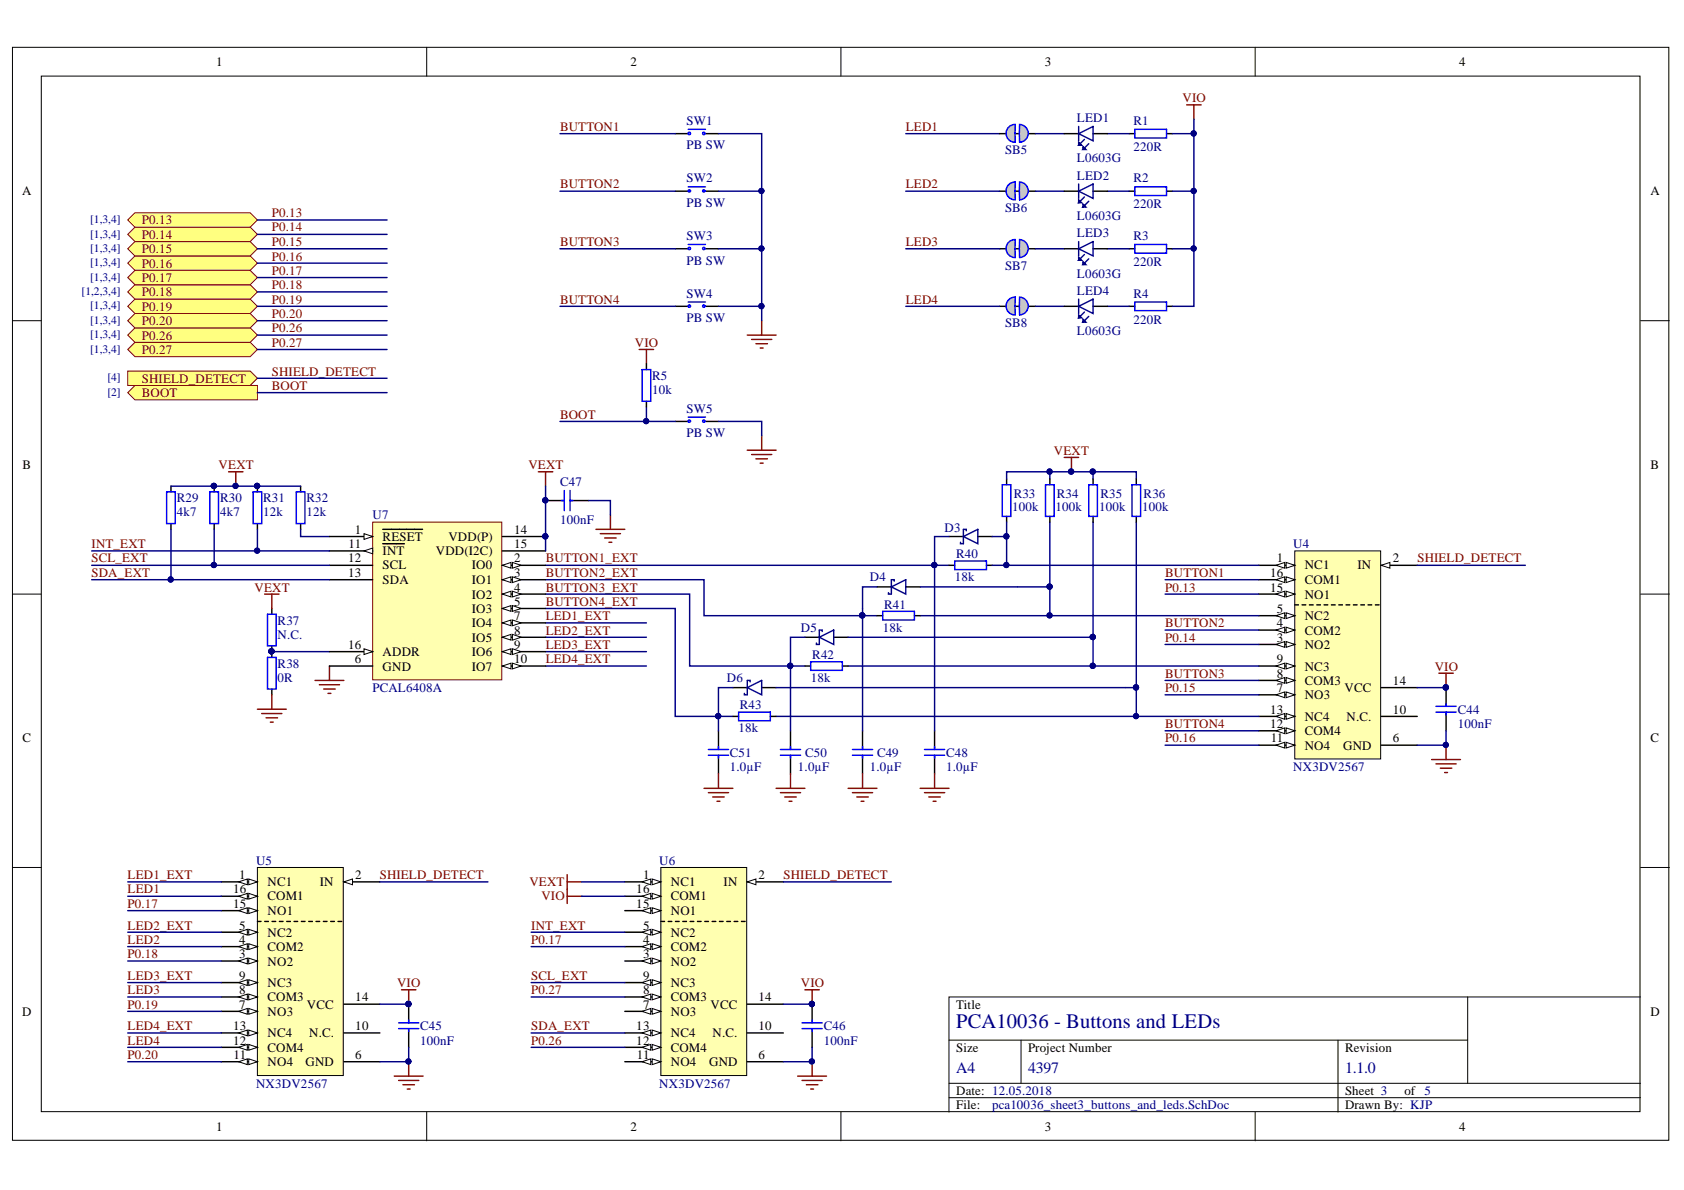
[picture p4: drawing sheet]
<svg xmlns="http://www.w3.org/2000/svg" width="297mm" height="210mm" viewBox="0 0 297 210" stroke-linecap="round" stroke-linejoin="round" font-family="sans-serif">
<defs><g id="words">
<text font-size="3.6" fill="#000080" x="168.7" y="181.4">PCA10036 - Buttons and LEDs</text>
<g font-size="2.8" fill="#000080">
<text x="168.7" y="189.2">A4</text>
<text x="181.3" y="189.2">4397</text>
<text x="237.2" y="189.2">1.1.0</text>
</g>
<g font-size="2.3">
<text x="38.1" y="11.7">1</text>
<text x="111.2" y="11.7">2</text>
<text x="184.3" y="11.7">3</text>
<text x="257.4" y="11.7">4</text>
<text x="3.9" y="34.5">A</text>
<text x="291.1" y="34.5">A</text>
<text x="4" y="82.7">B</text>
<text x="291.1" y="82.7">B</text>
<text x="62.6" y="94.1">1</text>
<text x="67.5" y="95.4">RESET</text>
<text x="79.1" y="95.4">VDD(P)</text>
<text x="90.7" y="94.1">14</text>
<text x="61.4" y="101.7">13</text>
<text x="61.4" y="99.2">12</text>
<text x="61.5" y="96.6">11</text>
<text x="67.5" y="100.4">SCL</text>
<text x="67.5" y="97.9">INT</text>
<text x="76.9" y="97.9">VDD(I2C)</text>
<text x="83.2" y="100.4">IO0</text>
<text x="90.7" y="96.6">15</text>
<text x="90.7" y="101.7">3</text>
<text x="90.7" y="99.2">2</text>
<text x="224.1" y="101.7">16</text>
<text x="225.2" y="99.2">1</text>
<text x="230.1" y="100.4">NC1</text>
<text x="239.4" y="100.4">IN</text>
<text x="245.7" y="99.2">2</text>
<text x="67.5" y="103">SDA</text>
<text x="83.2" y="105.6">IO2</text>
<text x="83.2" y="103">IO1</text>
<text x="90.7" y="106.9">5</text>
<text x="90.7" y="104.3">4</text>
<text x="224.1" y="104.3">15</text>
<text x="230.1" y="105.6">NO1</text>
<text x="230.1" y="103">COM1</text>
<text x="83.2" y="108.1">IO3</text>
<text x="83.2" y="113.2">IO5</text>
<text x="83.2" y="110.7">IO4</text>
<text x="90.7" y="111.9">8</text>
<text x="90.7" y="109.4">7</text>
<text x="225.2" y="113.2">3</text>
<text x="225.2" y="110.7">4</text>
<text x="225.2" y="108.1">5</text>
<text x="230.1" y="111.9">COM2</text>
<text x="230.1" y="109.4">NC2</text>
<text x="61.4" y="114.5">16</text>
<text x="62.6" y="117">6</text>
<text x="67.5" y="115.7">ADDR</text>
<text x="67.5" y="118.3">GND</text>
<text x="83.2" y="118.3">IO7</text>
<text x="83.2" y="115.7">IO6</text>
<text x="90.7" y="117">10</text>
<text x="90.7" y="114.5">9</text>
<text x="225.2" y="119.5">8</text>
<text x="225.2" y="117">9</text>
<text x="230.1" y="114.5">NO2</text>
<text x="230.1" y="118.3">NC3</text>
<text x="224.1" y="125.9">13</text>
<text x="225.2" y="122.1">7</text>
<text x="230.1" y="123.3">NO3</text>
<text x="230.1" y="120.8">COM3</text>
<text x="237.2" y="122.1">VCC</text>
<text x="245.7" y="125.9">10</text>
<text x="245.7" y="120.8">14</text>
<text x="4" y="130.9">C</text>
<text x="224.1" y="128.4">12</text>
<text x="224.1" y="130.9">11</text>
<text x="230.1" y="129.7">COM4</text>
<text x="230.1" y="127.1">NC4</text>
<text x="237.5" y="127.1">N.C.</text>
<text x="245.7" y="130.9">6</text>
<text x="291.1" y="130.9">C</text>
<text x="230.1" y="132.2">NO4</text>
<text x="236.9" y="132.2">GND</text>
<text x="42.2" y="155">1</text>
<text x="62.7" y="155">2</text>
<text x="113.4" y="155">1</text>
<text x="133.8" y="155">2</text>
<text x="41.1" y="160.1">15</text>
<text x="41.1" y="157.6">16</text>
<text x="47.2" y="156.3">NC1</text>
<text x="47.2" y="161.4">NO1</text>
<text x="47.2" y="158.8">COM1</text>
<text x="56.4" y="156.3">IN</text>
<text x="112.2" y="160.1">15</text>
<text x="112.2" y="157.6">16</text>
<text x="118.3" y="156.3">NC1</text>
<text x="118.3" y="161.4">NO1</text>
<text x="118.3" y="158.8">COM1</text>
<text x="127.6" y="156.3">IN</text>
<text x="42.2" y="166.5">4</text>
<text x="42.2" y="164">5</text>
<text x="47.2" y="167.8">COM2</text>
<text x="47.2" y="165.2">NC2</text>
<text x="113.4" y="166.5">4</text>
<text x="113.4" y="164">5</text>
<text x="118.3" y="167.8">COM2</text>
<text x="118.3" y="165.2">NC2</text>
<text x="42.2" y="169">3</text>
<text x="42.2" y="172.9">9</text>
<text x="47.2" y="170.3">NO2</text>
<text x="113.4" y="169">3</text>
<text x="113.4" y="172.9">9</text>
<text x="118.3" y="170.3">NO2</text>
<text x="3.9" y="179.2">D</text>
<text x="42.2" y="177.9">7</text>
<text x="42.2" y="175.4">8</text>
<text x="47.2" y="179.2">NO3</text>
<text x="47.2" y="176.7">COM3</text>
<text x="47.2" y="174.1">NC3</text>
<text x="54.1" y="177.9">VCC</text>
<text x="62.7" y="176.7">14</text>
<text x="113.4" y="177.9">7</text>
<text x="113.4" y="175.4">8</text>
<text x="118.3" y="179.2">NO3</text>
<text x="118.3" y="176.7">COM3</text>
<text x="118.3" y="174.1">NC3</text>
<text x="125.3" y="177.9">VCC</text>
<text x="133.8" y="176.7">14</text>
<text x="168.7" y="177.9">Title</text>
<text x="291.1" y="179.2">D</text>
<text x="41.1" y="184.3">12</text>
<text x="41.1" y="181.7">13</text>
<text x="47.2" y="185.5">COM4</text>
<text x="47.2" y="183">NC4</text>
<text x="54.6" y="183">N.C.</text>
<text x="62.7" y="181.7">10</text>
<text x="112.2" y="184.3">12</text>
<text x="112.2" y="181.7">13</text>
<text x="118.3" y="185.5">COM4</text>
<text x="118.3" y="183">NC4</text>
<text x="125.7" y="183">N.C.</text>
<text x="133.8" y="181.7">10</text>
<text x="168.7" y="185.5">Size</text>
<text x="181.3" y="185.5">Project Number</text>
<text x="237.2" y="185.5">Revision</text>
<text x="41.2" y="186.8">11</text>
<text x="47.2" y="188.1">NO4</text>
<text x="53.9" y="188.1">GND</text>
<text x="62.7" y="186.8">6</text>
<text x="112.3" y="186.8">11</text>
<text x="118.3" y="188.1">NO4</text>
<text x="125.1" y="188.1">GND</text>
<text x="133.8" y="186.8">6</text>
<text x="168.7" y="193.1">Date: 12.05.2018</text>
<text x="168.7" y="195.7">File:</text>
<text x="237.2" y="193.1">Sheet 3</text>
<text x="237.2" y="195.7">Drawn By: KJP</text>
<text x="247.7" y="193.1">of 5</text>
<text x="38.1" y="199.5">1</text>
<text x="111.2" y="199.5">2</text>
<text x="184.3" y="199.5">3</text>
<text x="257.4" y="199.5">4</text>
</g>
<g font-size="2.3" fill="#800000">
<text x="208.6" y="18">VIO</text>
<text x="98.8" y="23.1">BUTTON1</text>
<text x="159.8" y="23.1">LED1</text>
<text x="98.8" y="33.2">BUTTON2</text>
<text x="159.8" y="33.2">LED2</text>
<text x="25" y="39.5">P0.13</text>
<text x="48" y="38.3">P0.13</text>
<text x="48" y="40.8">P0.14</text>
<text x="25" y="47.2">P0.16</text>
<text x="25" y="44.7">P0.15</text>
<text x="25" y="42.1">P0.14</text>
<text x="48" y="43.4">P0.15</text>
<text x="48" y="46">P0.16</text>
<text x="98.8" y="43.4">BUTTON3</text>
<text x="159.8" y="43.4">LED3</text>
<text x="25" y="52.3">P0.18</text>
<text x="25" y="49.8">P0.17</text>
<text x="48" y="48.5">P0.17</text>
<text x="48" y="53.6">P0.19</text>
<text x="48" y="51">P0.18</text>
<text x="98.8" y="53.6">BUTTON4</text>
<text x="159.8" y="53.6">LED4</text>
<text x="25" y="54.8">P0.19</text>
<text x="25" y="59.9">P0.26</text>
<text x="25" y="57.4">P0.20</text>
<text x="48" y="58.6">P0.26</text>
<text x="48" y="56.1">P0.20</text>
<text x="25" y="62.4">P0.27</text>
<text x="48" y="61.2">P0.27</text>
<text x="112" y="61.2">VIO</text>
<text x="25" y="70">BOOT</text>
<text x="25" y="67.5">SHIELD_DETECT</text>
<text x="48" y="68.8">BOOT</text>
<text x="48" y="66.2">SHIELD_DETECT</text>
<text x="98.8" y="73.8">BOOT</text>
<text x="38.6" y="82.7">VEXT</text>
<text x="93.2" y="82.7">VEXT</text>
<text x="185.9" y="80.2">VEXT</text>
<text x="16.2" y="101.7">SDA_EXT</text>
<text x="16.2" y="99.2">SCL_EXT</text>
<text x="16.2" y="96.6">INT_EXT</text>
<text x="96.3" y="99.2">BUTTON1_EXT</text>
<text x="96.3" y="101.7">BUTTON2_EXT</text>
<text x="205.5" y="101.7">BUTTON1</text>
<text x="250" y="99.2">SHIELD_DETECT</text>
<text x="44.9" y="104.3">VEXT</text>
<text x="96.3" y="104.3">BUTTON3_EXT</text>
<text x="96.3" y="106.9">BUTTON4_EXT</text>
<text x="205.5" y="104.3">P0.13</text>
<text x="96.3" y="111.9">LED2_EXT</text>
<text x="96.3" y="109.4">LED1_EXT</text>
<text x="205.5" y="110.7">BUTTON2</text>
<text x="205.5" y="113.2">P0.14</text>
<text x="96.3" y="117">LED4_EXT</text>
<text x="96.3" y="114.5">LED3_EXT</text>
<text x="205.5" y="119.5">BUTTON3</text>
<text x="253.1" y="118.3">VIO</text>
<text x="205.5" y="122.1">P0.15</text>
<text x="205.5" y="128.4">BUTTON4</text>
<text x="205.5" y="130.9">P0.16</text>
<text x="22.5" y="155">LED1_EXT</text>
<text x="67" y="155">SHIELD_DETECT</text>
<text x="138.2" y="155">SHIELD_DETECT</text>
<text x="22.5" y="157.6">LED1</text>
<text x="22.5" y="160.1">P0.17</text>
<text x="93.4" y="156.3">VEXT</text>
<text x="95.5" y="158.8">VIO</text>
<text x="22.5" y="166.5">LED2</text>
<text x="22.5" y="164">LED2_EXT</text>
<text x="93.7" y="164">INT_EXT</text>
<text x="93.7" y="166.5">P0.17</text>
<text x="22.5" y="172.9">LED3_EXT</text>
<text x="22.5" y="169">P0.18</text>
<text x="93.7" y="172.9">SCL_EXT</text>
<text x="22.5" y="175.4">LED3</text>
<text x="22.5" y="177.9">P0.19</text>
<text x="70" y="174.1">VIO</text>
<text x="93.7" y="175.4">P0.27</text>
<text x="141.3" y="174.1">VIO</text>
<text x="22.5" y="184.3">LED4</text>
<text x="22.5" y="181.7">LED4_EXT</text>
<text x="93.7" y="181.7">SDA_EXT</text>
<text x="93.7" y="184.3">P0.26</text>
<text x="22.5" y="186.8">P0.20</text>
</g>
<g font-size="2.3" fill="#000080">
<text x="121.1" y="22.1">SW1</text>
<text x="190" y="21.5">LED1</text>
<text x="199.9" y="22.1">R1</text>
<text x="121.1" y="26.4">PB SW</text>
<text x="177.3" y="27.2">SB5</text>
<text x="190" y="28.6">L0603G</text>
<text x="199.9" y="26.6">220R</text>
<text x="121.1" y="32.2">SW2</text>
<text x="190" y="31.7">LED2</text>
<text x="199.9" y="32.2">R2</text>
<text x="121.1" y="36.5">PB SW</text>
<text x="177.3" y="37.4">SB6</text>
<text x="190" y="38.8">L0603G</text>
<text x="190" y="41.8">LED3</text>
<text x="199.9" y="36.8">220R</text>
<text x="121.1" y="42.3">SW3</text>
<text x="121.1" y="46.7">PB SW</text>
<text x="177.3" y="47.6">SB7</text>
<text x="199.9" y="42.3">R3</text>
<text x="199.9" y="47">220R</text>
<text x="121.1" y="52.5">SW4</text>
<text x="190" y="49">L0603G</text>
<text x="190" y="52">LED4</text>
<text x="199.9" y="52.5">R4</text>
<text x="121.1" y="56.9">PB SW</text>
<text x="177.3" y="57.7">SB8</text>
<text x="190" y="59.1">L0603G</text>
<text x="199.9" y="57.1">220R</text>
<text x="115" y="67">R5</text>
<text x="115" y="69.5">10k</text>
<text x="121.1" y="72.8">SW5</text>
<text x="121.1" y="77.1">PB SW</text>
<text x="31.2" y="88.5">R29</text>
<text x="38.8" y="88.5">R30</text>
<text x="46.4" y="88.5">R31</text>
<text x="54" y="88.5">R32</text>
<text x="98.8" y="85.8">C47</text>
<text x="178.8" y="87.8">R33</text>
<text x="186.4" y="87.8">R34</text>
<text x="194.1" y="87.8">R35</text>
<text x="201.7" y="87.8">R36</text>
<text x="31.2" y="91.1">4k7</text>
<text x="38.8" y="91.1">4k7</text>
<text x="46.4" y="91.1">12k</text>
<text x="54" y="91.1">12k</text>
<text x="65.7" y="91.6">U7</text>
<text x="98.8" y="92.3">100nF</text>
<text x="166.6" y="93.9">D3</text>
<text x="178.6" y="90.1">100k</text>
<text x="186.2" y="90.1">100k</text>
<text x="193.9" y="90.1">100k</text>
<text x="201.5" y="90.1">100k</text>
<text x="168.7" y="98.4">R40</text>
<text x="228.1" y="96.6">U4</text>
<text x="153.4" y="102.5">D4</text>
<text x="156" y="107.4">R41</text>
<text x="168.4" y="102.5">18k</text>
<text x="49" y="110.2">R37</text>
<text x="49" y="112.7">N.C.</text>
<text x="141.3" y="111.4">D5</text>
<text x="155.7" y="111.4">18k</text>
<text x="49" y="117.8">R38</text>
<text x="143.3" y="116.2">R42</text>
<text x="49" y="120.3">0R</text>
<text x="65.7" y="122.1">PCAL6408A</text>
<text x="128.2" y="120.3">D6</text>
<text x="130.5" y="125.1">R43</text>
<text x="143" y="120.3">18k</text>
<text x="257.1" y="125.9">C44</text>
<text x="130.3" y="129.2">18k</text>
<text x="257.1" y="128.4">100nF</text>
<text x="128.7" y="133.5">C51</text>
<text x="128.7" y="136">1.0µF</text>
<text x="140.7" y="136">1.0µF</text>
<text x="142" y="133.5">C50</text>
<text x="153.4" y="136">1.0µF</text>
<text x="154.7" y="133.5">C49</text>
<text x="166.9" y="133.5">C48</text>
<text x="166.9" y="136">1.0µF</text>
<text x="228.1" y="136">NX3DV2567</text>
<text x="45.2" y="152.5">U5</text>
<text x="116.3" y="152.5">U6</text>
<text x="74.1" y="181.7">C45</text>
<text x="74.1" y="184.3">100nF</text>
<text x="145.3" y="181.7">C46</text>
<text x="145.3" y="184.3">100nF</text>
<text x="45.2" y="191.9">NX3DV2567</text>
<text x="116.3" y="191.9">NX3DV2567</text>
<text x="175" y="195.7">pca10036_sheet3_buttons_and_leds.SchDoc</text>
</g>
<g font-size="2" fill="#000080">
<text x="15.9" y="39.4">[1,3,4]</text>
<text x="15.9" y="41.9">[1,3,4]</text>
<text x="15.9" y="44.4">[1,3,4]</text>
<text x="15.9" y="47">[1,3,4]</text>
<text x="14.4" y="52">[1,2,3,4]</text>
<text x="15.9" y="49.5">[1,3,4]</text>
<text x="15.9" y="54.6">[1,3,4]</text>
<text x="15.9" y="57.1">[1,3,4]</text>
<text x="15.9" y="59.6">[1,3,4]</text>
<text x="15.9" y="62.2">[1,3,4]</text>
<text x="18.9" y="69.9">[2]</text>
<text x="18.9" y="67.2">[4]</text>
</g>
</g></defs>
<g fill="#fff" stroke="#000" stroke-width=".18">
<path d="M2.2 8.3h292.2v192.8h-292.2z"/>
<path d="M7.3 13.4h282v182.7h-282z"/>
</g>
<g fill="none" stroke="#000" stroke-width=".18">
<path d="M75.3 8.3v5.1M148.3 8.3v5.1M221.4 8.3v5.1M2.2 56.6h5.1M289.4 56.6h5.1M2.2 104.8h5.1M289.4 104.8h5.1M2.2 153h5.1M289.4 153h5.1M258.9 175.9v15.2M289.4 175.9h-122v20.3M75.3 196.2v5"/>
<path d="M148.3 196.2v5M167.4 193.6h122M167.4 183.5h91.5M167.4 191.1h122M180.1 183.5v7.6M221.4 196.2v5M236 183.5v12.7"/>
</g>
<path d="M131.8 59.1h5.1M132.6 59.9h3.5M134.4 56.6v2.5M112.8 61.6h2.5M114 61.6v2.6M131.8 79.4h5.1M133.3 60.6h2.1M134.1 61.4h.5M134.4 76.9v2.5M132.6 80.2h3.5M133.3 80.9h2.1M134.1 81.7h.5" fill="none" stroke="#800000" stroke-width=".25"/>
<path d="M119.1 33.7h2.3M119.1 23.6h2.3M124.4 33.7h2.3M124.4 23.6h2.3M176.3 33.7h6.3M199.2 33.7h1M199.2 23.6h1M205.8 33.7h1M205.8 23.6h1M119.1 43.9h2.3M124.4 43.9h2.3" fill="none" stroke="#000" stroke-width=".25"/>
<g fill="none" stroke="#00f" stroke-width=".25">
<path d="M121.4 33h3M121.4 22.8h3M200.2 33h5.6v1.5h-5.6zM200.2 22.8h5.6v1.5h-5.6zM121.4 43.1h3"/>
<circle cx="121.6" cy="23.5" r=".22"/>
<circle cx="121.6" cy="33.7" r=".21"/>
<circle cx="124.1" cy="23.5" r=".21"/>
<circle cx="124.1" cy="33.7" r=".2"/>
<circle cx="121.6" cy="43.8" r=".21"/>
<circle cx="124.1" cy="43.8" r=".2"/>
</g>
<g fill="#c0c0c0" stroke="#00f" stroke-width=".25">
<path d="M179.8 32.1v3.1a1.57 1.57 0 0 0 1.6-1.5 1.57 1.57 0 0 0-1.6-1.6zM179.8 33.7v1.5z" fill-rule="evenodd"/>
<path d="M177.8 32.7a1.57 1.57 0 0 0-.2 1.7 1.57 1.57 0 0 0 1.5 .8v-3.1l-.5 .1zM179.1 32.1l-.1 1.6z" fill-rule="evenodd"/>
</g>
<path d="M159.8 23.6h16.5M159.8 33.7h16.5" fill="none" stroke="#000080" stroke-width=".25"/>
<path d="M209.3 18.5h2.6M210.6 18.5v2.5" fill="none" stroke="#800000" stroke-width=".25"/>
<path d="M22.5 69.3l1.3-1.3h21.6v2.5h-21.6z" fill-rule="evenodd" fill="#ffff80" stroke="#800000" stroke-width=".18"/>
<path d="M119.1 54h2.3M124.4 54h2.3M119.1 74.3h2.3M124.4 74.3h2.3" fill="none" stroke="#000" stroke-width=".25"/>
<g fill="none" stroke="#00f" stroke-width=".25">
<path d="M121.4 53.3h3M121.4 73.6h3"/>
<circle cx="121.6" cy="54" r=".22"/>
<circle cx="124.1" cy="54" r=".21"/>
<circle cx="121.6" cy="74.3" r=".21"/>
<circle cx="124.1" cy="74.3" r=".2"/>
</g>
<g fill="#ffff80" stroke="#800000" stroke-width=".18">
<path d="M22.5 46.4l1.3-1.3h20.3l1.3 1.3-1.3 1.3h-20.3z" fill-rule="evenodd"/>
<path d="M22.5 54l1.3-1.2h20.3l1.3 1.2-1.3 1.3h-20.3z" fill-rule="evenodd"/>
<path d="M22.5 43.9l1.3-1.3h20.3l1.3 1.3-1.3 1.2h-20.3z" fill-rule="evenodd"/>
<path d="M22.5 51.5l1.3-1.3h20.3l1.3 1.3-1.3 1.3h-20.3z" fill-rule="evenodd"/>
<path d="M22.5 49l1.3-1.3h20.3l1.3 1.3-1.3 1.2h-20.3z" fill-rule="evenodd"/>
</g>
<path d="M176.3 43.9h6.3M199.2 43.9h1M205.8 43.9h1" fill="none" stroke="#000" stroke-width=".25"/>
<path d="M200.2 43.1h5.6v1.5h-5.6z" fill="none" stroke="#00f" stroke-width=".25"/>
<g fill="#c0c0c0" stroke="#00f" stroke-width=".25">
<path d="M179.8 42.3v3.1a1.59 1.59 0 0 0 1.6-1.6 1.59 1.59 0 0 0-1.6-1.5zM179.8 43.8v1.6z" fill-rule="evenodd"/>
<path d="M177.8 42.9a1.59 1.59 0 0 0-.2 1.7 1.59 1.59 0 0 0 1.5 .8v-3.1h-.5zM179.1 42.3l-.1 1.5z" fill-rule="evenodd"/>
</g>
<path d="M159.8 43.9h16.5" fill="none" stroke="#000080" stroke-width=".25"/>
<path d="M176.3 54h6.3M199.2 54h1M205.8 54h1" fill="none" stroke="#000" stroke-width=".25"/>
<path d="M200.2 53.3h5.6v1.5h-5.6z" fill="none" stroke="#00f" stroke-width=".25"/>
<g fill="#c0c0c0" stroke="#00f" stroke-width=".25">
<path d="M179.8 52.4v3.2a1.57 1.57 0 0 0 1.6-1.6 1.57 1.57 0 0 0-1.6-1.6zM179.8 54v1.6z" fill-rule="evenodd"/>
<path d="M177.8 53a1.57 1.57 0 0 0-.2 1.7 1.57 1.57 0 0 0 1.5 .9v-3.2l-.5 .1zM179.1 52.4l-.1 1.6z" fill-rule="evenodd"/>
</g>
<path d="M159.8 54h16.5" fill="none" stroke="#000080" stroke-width=".25"/>
<path d="M176.3 23.6h6.3" fill="none" stroke="#000" stroke-width=".25"/>
<g fill="#c0c0c0" stroke="#00f" stroke-width=".25">
<path d="M179.8 22v3.1a1.57 1.57 0 0 0 1.6-1.6 1.57 1.57 0 0 0-1.6-1.5zM179.8 23.5v1.6z" fill-rule="evenodd"/>
<path d="M177.8 22.6a1.57 1.57 0 0 0-.2 1.6 1.57 1.57 0 0 0 1.5 .9v-3.1h-.5zM179.1 22l-.1 1.5z" fill-rule="evenodd"/>
</g>
<g fill="none" stroke="#000080" stroke-width=".25">
<path d="M98.8 33.7h20.3M98.8 23.6h20.3M126.7 23.6h7.7v33M126.7 33.7h7.7M182.6 33.7h5.1M182.6 23.6h5.1M195.3 33.7h3.9M195.3 23.6h3.9M210.6 21v2.6h-3.8M210.6 23.6v10.1h-3.8M210.6 33.7v10.2h-3.8M45.4 43.9h22.9"/>
<path d="M45.4 54h22.9M45.4 46.4h22.9M45.4 49h22.9M45.4 51.5h22.9M98.8 43.9h20.3M98.8 54h20.3M126.7 43.9h7.7M126.7 54h7.7M182.6 43.9h5.1M182.6 54h5.1M195.3 43.9h3.9M195.3 54h3.9"/>
<path d="M210.6 43.9v10.1h-3.8M45.4 69.3h22.9M114 71.8v2.5M126.7 74.3h7.7v2.6"/>
</g>
<g fill="#000080" stroke="#000080" stroke-width=".18">
<circle cx="134.3" cy="33.7" r=".46"/>
<circle cx="134.3" cy="43.8" r=".46"/>
<circle cx="134.3" cy="54" r=".46"/>
<circle cx="210.5" cy="23.5" r=".46"/>
<circle cx="210.5" cy="33.7" r=".46"/>
<circle cx="210.5" cy="43.8" r=".46"/>
<circle cx="114" cy="74.3" r=".46"/>
</g>
<path d="M187.7 23.6h2.6M187.7 33.7h2.6M192.8 23.6h2.5M192.8 33.7h2.5M187.7 43.9h2.6M187.7 54h2.6M192.8 43.9h2.5M192.8 54h2.5" fill="none" stroke="#000" stroke-width=".25"/>
<g fill="none" stroke="#11037f" stroke-width=".25">
<path d="M190.3 23.6l2.5-1.3v2.5zM190.3 33.7l2.5-1.2v2.5zM190.3 22.3v2.5M190.3 32.5v2.5M191.3 24.6l-1 1h.5l-.5-.5v.5M191.3 34.7l-1 1.1h.5l-.5-.6v.6M192 25.4l-1 1h.5l-.5-.5v.5M192 35.5l-1 1h.5l-.5-.5v.5M190.3 43.9l2.5-1.3v2.5zM190.3 54l2.5-1.2v2.5zM190.3 42.6v2.5M190.3 52.8v2.5"/>
<path d="M191.3 44.9l-1 1h.5l-.5-.5v.5M191.3 55l-1 1.1h.5l-.5-.5v.5M192 45.7l-1 1h.5l-.5-.5v.5M192 55.8l-1 1h.5l-.5-.5v.5"/>
</g>
<path d="M22.5 65.5h21.6l1.3 1.2-1.3 1.3h-21.6z" fill-rule="evenodd" fill="#ffff80" stroke="#800000" stroke-width=".18"/>
<path d="M45.4 66.7h22.9" fill="none" stroke="#000080" stroke-width=".25"/>
<g fill="#ffff80" stroke="#800000" stroke-width=".18">
<path d="M22.5 61.6l1.3-1.2h20.3l1.3 1.2-1.3 1.3h-20.3z" fill-rule="evenodd"/>
<path d="M22.5 59.1l1.3-1.3h20.3l1.3 1.3-1.3 1.3h-20.3z" fill-rule="evenodd"/>
</g>
<g fill="none" stroke="#000080" stroke-width=".25">
<path d="M45.4 59.1h22.9M45.4 61.6h22.9M98.8 74.3h20.3M30.2 85.8h22.8M30.2 93.4v8.9M37.8 93.4v6.3M45.4 93.4v3.8M53 93.4v1.2h5.1M103.9 88.3h3.8v2.5M47.9 114.9h10.2M96.2 109.9h17.8M96.2 112.4h17.8"/>
<path d="M96.2 114.9h17.8M96.2 117.5h17.8"/>
</g>
<g fill="#000080" stroke="#000080" stroke-width=".18">
<circle cx="114" cy="74.3" r=".46"/>
<circle cx="96.2" cy="88.2" r=".46"/>
<circle cx="37.7" cy="85.7" r=".46"/>
<circle cx="45.4" cy="85.7" r=".46"/>
<circle cx="41.5" cy="85.7" r=".46"/>
<circle cx="45.4" cy="97.1" r=".46"/>
<circle cx="37.7" cy="99.7" r=".46"/>
<circle cx="30.1" cy="102.2" r=".46"/>
<circle cx="47.9" cy="114.9" r=".46"/>
</g>
<g fill="none" stroke="#000" stroke-width=".25">
<path d="M114 64.2v1M114 70.8v1M30.2 85.8v1M30.2 92.4v1M37.8 85.8v1M37.8 92.4v1M45.4 85.8v1M45.4 92.4v1M53 85.8v1M53 92.4v1M96.2 88.3h3.3M100.6 88.3h3.3"/>
<path d="M47.9 107.3v1M47.9 113.9v2.1M47.9 121.5v1.1"/>
</g>
<path d="M113.3 65.2h1.5v5.6h-1.5zM29.4 86.8h1.5v5.6h-1.5zM37 86.8h1.5v5.6h-1.5zM44.6 86.8h1.6v5.6h-1.6zM52.3 86.8h1.5v5.6h-1.5zM99 88.3h.5M99.5 86.5v3.6M100.6 86.5v3.6M100.6 88.3h.5M47.2 108.3h1.5v5.6h-1.5zM47.2 116h1.5v5.5h-1.5z" fill="none" stroke="#00f" stroke-width=".25"/>
<g fill="none" stroke="#800000" stroke-width=".25">
<path d="M40.3 83.2h2.6M41.6 83.2v2.6M95 83.2h2.5M96.2 83.2v2.6M105.1 93.4h5.1M105.9 94.1h3.5M106.7 94.9h2M107.4 95.7h.5M107.7 90.8v2.6M46.7 104.8h2.5M47.9 104.8v2.5M58.1 117.5v2.5"/>
<path d="M45.4 125.1h5.1M46.2 125.9h3.5M46.9 126.6h2.1M47.7 127.4h.5M47.9 122.6v2.5M55.6 120h5.1M56.3 120.8h3.6M57.1 121.5h2M57.9 122.3h.5"/>
</g>
<g fill="#ffff80" stroke="#800000" stroke-width=".18">
<path d="M22.5 41.3l1.3-1.2h20.3l1.3 1.2-1.3 1.3h-20.3z" fill-rule="evenodd"/>
<path d="M22.5 38.8l1.3-1.3h20.3l1.3 1.3-1.3 1.3h-20.3z" fill-rule="evenodd"/>
</g>
<path d="M45.4 38.8h22.9M45.4 41.3h22.9" fill="none" stroke="#000080" stroke-width=".25"/>
<path d="M22.5 56.6l1.3-1.3h20.3l1.3 1.3-1.3 1.2h-20.3z" fill-rule="evenodd" fill="#ffff80" stroke="#800000" stroke-width=".18"/>
<path d="M45.4 56.6h22.9" fill="none" stroke="#000080" stroke-width=".25"/>
<path d="M228.4 97.2h15.1v36.7h-15.1z" fill="#ffffb0" stroke="#000" stroke-width=".18"/>
<path d="M222 99.7h6.4" fill="none" stroke="#000" stroke-width=".25"/>
<path d="M226.9 99.2l1.5 .5-1.5 .5z" fill="#fff"/>
<path d="M226.9 99.2l1.5 .5-1.5 .5z" fill="none" stroke="#000" stroke-width=".18"/>
<path d="M225.1 99.7l1.5-.5v1z" fill="#fff"/>
<path d="M225.1 99.7l1.5-.5v1z" fill="none" stroke="#000" stroke-width=".18"/>
<path d="M243.6 99.7h6.4" fill="none" stroke="#000" stroke-width=".25"/>
<path d="M243.6 99.7l1.6-.5v1z" fill="#fff"/>
<path d="M243.6 99.7l1.6-.5v1z" fill="none" stroke="#000" stroke-width=".18"/>
<path d="M222 113.7h6.4" fill="none" stroke="#000" stroke-width=".25"/>
<path d="M226.9 113.2l1.5 .5-1.5 .5z" fill="#fff"/>
<path d="M226.9 113.2l1.5 .5-1.5 .5z" fill="none" stroke="#000" stroke-width=".18"/>
<path d="M225.1 113.7l1.5-.5v1z" fill="#fff"/>
<path d="M225.1 113.7l1.5-.5v1z" fill="none" stroke="#000" stroke-width=".18"/>
<path d="M222 111.1h6.4" fill="none" stroke="#000" stroke-width=".25"/>
<path d="M226.9 110.6l1.5 .5-1.5 .5z" fill="#fff"/>
<path d="M226.9 110.6l1.5 .5-1.5 .5z" fill="none" stroke="#000" stroke-width=".18"/>
<path d="M225.1 111.1l1.5-.5v1z" fill="#fff"/>
<path d="M225.1 111.1l1.5-.5v1z" fill="none" stroke="#000" stroke-width=".18"/>
<path d="M222 108.6h6.4" fill="none" stroke="#000" stroke-width=".25"/>
<path d="M226.9 108.1l1.5 .5-1.5 .5z" fill="#fff"/>
<path d="M226.9 108.1l1.5 .5-1.5 .5z" fill="none" stroke="#000" stroke-width=".18"/>
<path d="M225.1 108.6l1.5-.5v1z" fill="#fff"/>
<path d="M225.1 108.6l1.5-.5v1z" fill="none" stroke="#000" stroke-width=".18"/>
<path d="M222 122.6h6.4M243.6 131.4h6.4" fill="none" stroke="#000" stroke-width=".25"/>
<path d="M226.9 122l1.5 .6-1.5 .5z" fill="#fff"/>
<path d="M226.9 122l1.5 .6-1.5 .5z" fill="none" stroke="#000" stroke-width=".18"/>
<path d="M225.1 122.6l1.5-.6v1.1z" fill="#fff"/>
<path d="M225.1 122.6l1.5-.6v1.1z" fill="none" stroke="#000" stroke-width=".18"/>
<path d="M222 120h6.4" fill="none" stroke="#000" stroke-width=".25"/>
<path d="M226.9 119.5l1.5 .5-1.5 .5z" fill="#fff"/>
<path d="M226.9 119.5l1.5 .5-1.5 .5z" fill="none" stroke="#000" stroke-width=".18"/>
<path d="M225.1 120l1.5-.5v1z" fill="#fff"/>
<path d="M225.1 120l1.5-.5v1z" fill="none" stroke="#000" stroke-width=".18"/>
<path d="M222 117.5h6.4" fill="none" stroke="#000" stroke-width=".25"/>
<path d="M226.9 117l1.5 .5-1.5 .5z" fill="#fff"/>
<path d="M226.9 117l1.5 .5-1.5 .5z" fill="none" stroke="#000" stroke-width=".18"/>
<path d="M225.1 117.5l1.5-.5v1z" fill="#fff"/>
<path d="M225.1 117.5l1.5-.5v1z" fill="none" stroke="#000" stroke-width=".18"/>
<path d="M222 131.4h6.4M243.6 126.4h6.4" fill="none" stroke="#000" stroke-width=".25"/>
<path d="M226.9 130.9l1.5 .5-1.5 .5z" fill="#fff"/>
<path d="M226.9 130.9l1.5 .5-1.5 .5z" fill="none" stroke="#000" stroke-width=".18"/>
<path d="M225.1 131.4l1.5-.5v1z" fill="#fff"/>
<path d="M225.1 131.4l1.5-.5v1z" fill="none" stroke="#000" stroke-width=".18"/>
<path d="M222 128.9h6.4" fill="none" stroke="#000" stroke-width=".25"/>
<path d="M226.9 128.4l1.5 .5-1.5 .5z" fill="#fff"/>
<path d="M226.9 128.4l1.5 .5-1.5 .5z" fill="none" stroke="#000" stroke-width=".18"/>
<path d="M225.1 128.9l1.5-.5v1z" fill="#fff"/>
<path d="M225.1 128.9l1.5-.5v1z" fill="none" stroke="#000" stroke-width=".18"/>
<path d="M222 126.4h6.4" fill="none" stroke="#000" stroke-width=".25"/>
<path d="M226.9 125.9l1.5 .5-1.5 .5z" fill="#fff"/>
<path d="M226.9 125.9l1.5 .5-1.5 .5z" fill="none" stroke="#000" stroke-width=".18"/>
<path d="M225.1 126.4l1.5-.5v1z" fill="#fff"/>
<path d="M225.1 126.4l1.5-.5v1z" fill="none" stroke="#000" stroke-width=".18"/>
<path d="M222 104.8h6.4M243.6 121.3h6.4" fill="none" stroke="#000" stroke-width=".25"/>
<path d="M226.9 104.3l1.5 .5-1.5 .5z" fill="#fff"/>
<path d="M226.9 104.3l1.5 .5-1.5 .5z" fill="none" stroke="#000" stroke-width=".18"/>
<path d="M225.1 104.8l1.5-.5v1z" fill="#fff"/>
<path d="M225.1 104.8l1.5-.5v1z" fill="none" stroke="#000" stroke-width=".18"/>
<path d="M222 102.3h6.4" fill="none" stroke="#000" stroke-width=".25"/>
<path d="M226.9 101.7l1.5 .6-1.5 .5z" fill="#fff"/>
<path d="M226.9 101.7l1.5 .6-1.5 .5z" fill="none" stroke="#000" stroke-width=".18"/>
<path d="M225.1 102.3l1.5-.6v1.1z" fill="#fff"/>
<path d="M225.1 102.3l1.5-.6v1.1z" fill="none" stroke="#000" stroke-width=".18"/>
<path d="M228.4 106.7h15.2" fill="none" stroke="#000" stroke-width=".25" stroke-dasharray=".6 .6"/>
<g fill="none" stroke="#000" stroke-width=".25">
<path d="M167.4 94.6h2.5M172.5 94.6h2.5M142 112.4h2.5M147.1 112.4h2.5M154.7 103.5h2.5M159.8 103.5h2.5M126.7 128.9v3.3M126.7 133.2v3.3M129.3 121.3h2.5M134.4 121.3h2.5M139.4 128.9v3.3M139.4 133.2v3.3"/>
<path d="M152.1 128.9v3.3M152.1 133.2v3.3M164.8 128.9v3.3M164.8 133.2v3.3M255.1 121.3v3.3M255.1 125.6v3.3"/>
</g>
<g fill="#000080" stroke="#000080" stroke-width=".18">
<circle cx="255" cy="121.3" r=".46"/>
<circle cx="255" cy="131.4" r=".46"/>
<circle cx="188.9" cy="83.2" r=".47"/>
<circle cx="185.1" cy="83.2" r=".46"/>
<circle cx="192.7" cy="83.2" r=".47"/>
<circle cx="164.8" cy="99.7" r=".46"/>
<circle cx="177.5" cy="94.6" r=".46"/>
<circle cx="185.1" cy="108.5" r=".46"/>
<circle cx="185.1" cy="103.5" r=".46"/>
<circle cx="192.7" cy="117.4" r=".47"/>
<circle cx="192.7" cy="112.4" r=".46"/>
<circle cx="126.7" cy="126.3" r=".46"/>
<circle cx="200.4" cy="121.3" r=".46"/>
<circle cx="152.1" cy="108.5" r=".46"/>
<circle cx="139.4" cy="117.4" r=".46"/>
<circle cx="177.5" cy="99.7" r=".46"/>
<circle cx="200.4" cy="126.3" r=".46"/>
</g>
<g fill="none" stroke="#00f" stroke-width=".25">
<path d="M124.9 133.2h3.6M124.9 132.2h3.6M126.7 131.7v.5M126.7 133.2v.5M137.7 133.2h3.5M137.7 132.2h3.5M139.4 131.7v.5M139.4 133.2v.5M150.4 133.2h3.5M150.4 132.2h3.5M152.1 131.7v.5M152.1 133.2v.5"/>
<path d="M163.1 133.2h3.5M163.1 132.2h3.5M164.8 131.7v.5M164.8 133.2v.5M253.3 124.6h3.5M253.3 125.6h3.5M255.1 124.1v.5M255.1 125.6v.5"/>
</g>
<g fill="none" stroke="#800000" stroke-width=".25">
<path d="M187.7 80.7h2.6M189 80.7v2.5M253.8 118.8h2.5M255.1 118.8v2.5M124.2 139.1h5.1M124.9 139.8h3.6M126.7 136.5v2.6M136.9 139.1h5.1M137.7 139.8h3.5M139.4 136.5v2.6M149.6 139.1h5.1M150.4 139.8h3.5"/>
<path d="M152.1 136.5v2.6M162.3 139.1h5.1M163.1 139.8h3.5M164.8 136.5v2.6M252.5 134h5.1M253.3 134.7h3.5M254.1 135.5h2M254.8 136.3h.5M255.1 131.4v2.6M125.7 140.6h2M126.5 141.3h.5M138.4 140.6h2.1"/>
<path d="M139.2 141.3h.5M151.1 140.6h2.1M151.9 141.3h.5M163.8 140.6h2.1M164.6 141.3h.5"/>
</g>
<g fill="none" stroke="#000080" stroke-width=".25">
<path d="M96.2 99.7h68.6v29.2M167.4 94.6h-2.6v5.1h2.6M175 94.6h2.6M177.6 99.7h44.4M185.2 83.2v1.3M192.8 83.2v1.3M192.8 92.1v20.3M200.4 92.1v29.2M250 99.7h19M96.2 107.3h22.9v19.1h7.6v2.5M96.2 104.8h25.4v12.7h20.4M96.2 102.3h28v6.3h30.5"/>
<path d="M142 112.4h-2.6v16.5M149.6 112.4h43.2M154.7 103.5h-2.6v25.4M162.3 103.5h17.2M185.2 103.5v5.1h-22.9M185.2 108.6h36.8M192.8 112.4v5.1h-43.2M192.8 117.5h29.2M205.5 102.3h16.5M205.5 104.8h16.5M205.5 111.1h16.5M205.5 113.7h16.5"/>
<path d="M129.3 121.3h-2.6v5.1h2.6M136.9 121.3h61.6M200.4 126.4h21.6M205.5 120h16.5M205.5 122.6h16.5M205.5 128.9h16.5M205.5 131.4h16.5M250 121.3h5.1M255.1 128.9v2.5h-5.1"/>
</g>
<path d="M169.9 94.6l2.6-1.2v2.5zM170.4 93.6v-.2h-.5v2.5h-.5v-.2M144.5 112.4l2.6-1.3v2.6zM145 111.4v-.3h-.5v2.6h-.5v-.3M157.2 103.5l2.6-1.2v2.5zM157.7 102.5v-.2h-.5v2.5h-.5v-.3M131.8 121.3l2.6-1.3v2.6zM132.3 120.3v-.3h-.5v2.6h-.5v-.3" fill="none" stroke="#11037f" stroke-width=".25"/>
<path d="M45.4 153h15.1v36.7h-15.1z" fill="#ffffb0" stroke="#000" stroke-width=".18"/>
<path d="M39 155.6h6.4" fill="none" stroke="#000" stroke-width=".25"/>
<path d="M43.9 155l1.5 .6-1.5 .5z" fill="#fff"/>
<path d="M43.9 155l1.5 .6-1.5 .5z" fill="none" stroke="#000" stroke-width=".18"/>
<path d="M42.1 155.6l1.5-.6v1.1z" fill="#fff"/>
<path d="M42.1 155.6l1.5-.6v1.1z" fill="none" stroke="#000" stroke-width=".18"/>
<path d="M60.7 155.6h6.3" fill="none" stroke="#000" stroke-width=".25"/>
<path d="M60.7 155.6l1.5-.6v1.1z" fill="#fff"/>
<path d="M60.7 155.6l1.5-.6v1.1z" fill="none" stroke="#000" stroke-width=".18"/>
<path d="M39 169.5h6.4" fill="none" stroke="#000" stroke-width=".25"/>
<path d="M43.9 169l1.5 .5-1.5 .5z" fill="#fff"/>
<path d="M43.9 169l1.5 .5-1.5 .5z" fill="none" stroke="#000" stroke-width=".18"/>
<path d="M42.1 169.5l1.5-.5v1z" fill="#fff"/>
<path d="M42.1 169.5l1.5-.5v1z" fill="none" stroke="#000" stroke-width=".18"/>
<path d="M39 167h6.4" fill="none" stroke="#000" stroke-width=".25"/>
<path d="M43.9 166.5l1.5 .5-1.5 .5z" fill="#fff"/>
<path d="M43.9 166.5l1.5 .5-1.5 .5z" fill="none" stroke="#000" stroke-width=".18"/>
<path d="M42.1 167l1.5-.5v1z" fill="#fff"/>
<path d="M42.1 167l1.5-.5v1z" fill="none" stroke="#000" stroke-width=".18"/>
<path d="M39 164.4h6.4" fill="none" stroke="#000" stroke-width=".25"/>
<path d="M43.9 163.9l1.5 .5-1.5 .5z" fill="#fff"/>
<path d="M43.9 163.9l1.5 .5-1.5 .5z" fill="none" stroke="#000" stroke-width=".18"/>
<path d="M42.1 164.4l1.5-.5v1z" fill="#fff"/>
<path d="M42.1 164.4l1.5-.5v1z" fill="none" stroke="#000" stroke-width=".18"/>
<path d="M39 178.4h6.4M60.7 187.3h6.3" fill="none" stroke="#000" stroke-width=".25"/>
<path d="M43.9 177.9l1.5 .5-1.5 .5z" fill="#fff"/>
<path d="M43.9 177.9l1.5 .5-1.5 .5z" fill="none" stroke="#000" stroke-width=".18"/>
<path d="M42.1 178.4l1.5-.5v1z" fill="#fff"/>
<path d="M42.1 178.4l1.5-.5v1z" fill="none" stroke="#000" stroke-width=".18"/>
<path d="M39 175.9h6.4" fill="none" stroke="#000" stroke-width=".25"/>
<path d="M43.9 175.3l1.5 .6-1.5 .5z" fill="#fff"/>
<path d="M43.9 175.3l1.5 .6-1.5 .5z" fill="none" stroke="#000" stroke-width=".18"/>
<path d="M42.1 175.9l1.5-.6v1.1z" fill="#fff"/>
<path d="M42.1 175.9l1.5-.6v1.1z" fill="none" stroke="#000" stroke-width=".18"/>
<path d="M39 173.3h6.4" fill="none" stroke="#000" stroke-width=".25"/>
<path d="M43.9 172.8l1.5 .5-1.5 .5z" fill="#fff"/>
<path d="M43.9 172.8l1.5 .5-1.5 .5z" fill="none" stroke="#000" stroke-width=".18"/>
<path d="M42.1 173.3l1.5-.5v1z" fill="#fff"/>
<path d="M42.1 173.3l1.5-.5v1z" fill="none" stroke="#000" stroke-width=".18"/>
<path d="M39 187.3h6.4M60.7 182.2h6.3" fill="none" stroke="#000" stroke-width=".25"/>
<path d="M43.9 186.8l1.5 .5-1.5 .5z" fill="#fff"/>
<path d="M43.9 186.8l1.5 .5-1.5 .5z" fill="none" stroke="#000" stroke-width=".18"/>
<path d="M42.1 187.3l1.5-.5v1z" fill="#fff"/>
<path d="M42.1 187.3l1.5-.5v1z" fill="none" stroke="#000" stroke-width=".18"/>
<path d="M39 184.7h6.4" fill="none" stroke="#000" stroke-width=".25"/>
<path d="M43.9 184.2l1.5 .5-1.5 .5z" fill="#fff"/>
<path d="M43.9 184.2l1.5 .5-1.5 .5z" fill="none" stroke="#000" stroke-width=".18"/>
<path d="M42.1 184.7l1.5-.5v1z" fill="#fff"/>
<path d="M42.1 184.7l1.5-.5v1z" fill="none" stroke="#000" stroke-width=".18"/>
<path d="M39 182.2h6.4" fill="none" stroke="#000" stroke-width=".25"/>
<path d="M43.9 181.7l1.5 .5-1.5 .5z" fill="#fff"/>
<path d="M43.9 181.7l1.5 .5-1.5 .5z" fill="none" stroke="#000" stroke-width=".18"/>
<path d="M42.1 182.2l1.5-.5v1z" fill="#fff"/>
<path d="M42.1 182.2l1.5-.5v1z" fill="none" stroke="#000" stroke-width=".18"/>
<path d="M39 160.6h6.4M60.7 177.1h6.3" fill="none" stroke="#000" stroke-width=".25"/>
<path d="M43.9 160.1l1.5 .5-1.5 .5z" fill="#fff"/>
<path d="M43.9 160.1l1.5 .5-1.5 .5z" fill="none" stroke="#000" stroke-width=".18"/>
<path d="M42.1 160.6l1.5-.5v1z" fill="#fff"/>
<path d="M42.1 160.6l1.5-.5v1z" fill="none" stroke="#000" stroke-width=".18"/>
<path d="M39 158.1h6.4" fill="none" stroke="#000" stroke-width=".25"/>
<path d="M43.9 157.6l1.5 .5-1.5 .5z" fill="#fff"/>
<path d="M43.9 157.6l1.5 .5-1.5 .5z" fill="none" stroke="#000" stroke-width=".18"/>
<path d="M42.1 158.1l1.5-.5v1z" fill="#fff"/>
<path d="M42.1 158.1l1.5-.5v1z" fill="none" stroke="#000" stroke-width=".18"/>
<path d="M45.4 162.5h15.3" fill="none" stroke="#000" stroke-width=".25" stroke-dasharray=".6 .6"/>
<path d="M116.6 153h15.1v36.7h-15.1z" fill="#ffffb0" stroke="#000" stroke-width=".18"/>
<path d="M110.2 155.6h6.4" fill="none" stroke="#000" stroke-width=".25"/>
<path d="M115 155l1.6 .6-1.6 .5z" fill="#fff"/>
<path d="M115 155l1.6 .6-1.6 .5z" fill="none" stroke="#000" stroke-width=".18"/>
<path d="M113.3 155.6l1.5-.6v1.1z" fill="#fff"/>
<path d="M113.3 155.6l1.5-.6v1.1z" fill="none" stroke="#000" stroke-width=".18"/>
<path d="M131.8 155.6h6.4" fill="none" stroke="#000" stroke-width=".25"/>
<path d="M131.8 155.6l1.5-.6v1.1z" fill="#fff"/>
<path d="M131.8 155.6l1.5-.6v1.1z" fill="none" stroke="#000" stroke-width=".18"/>
<path d="M110.2 169.5h6.4" fill="none" stroke="#000" stroke-width=".25"/>
<path d="M115 169l1.6 .5-1.6 .5z" fill="#fff"/>
<path d="M115 169l1.6 .5-1.6 .5z" fill="none" stroke="#000" stroke-width=".18"/>
<path d="M113.3 169.5l1.5-.5v1z" fill="#fff"/>
<path d="M113.3 169.5l1.5-.5v1z" fill="none" stroke="#000" stroke-width=".18"/>
<path d="M110.2 167h6.4" fill="none" stroke="#000" stroke-width=".25"/>
<path d="M115 166.5l1.6 .5-1.6 .5z" fill="#fff"/>
<path d="M115 166.5l1.6 .5-1.6 .5z" fill="none" stroke="#000" stroke-width=".18"/>
<path d="M113.3 167l1.5-.5v1z" fill="#fff"/>
<path d="M113.3 167l1.5-.5v1z" fill="none" stroke="#000" stroke-width=".18"/>
<path d="M110.2 164.4h6.4" fill="none" stroke="#000" stroke-width=".25"/>
<path d="M115 163.9l1.6 .5-1.6 .5z" fill="#fff"/>
<path d="M115 163.9l1.6 .5-1.6 .5z" fill="none" stroke="#000" stroke-width=".18"/>
<path d="M113.3 164.4l1.5-.5v1z" fill="#fff"/>
<path d="M113.3 164.4l1.5-.5v1z" fill="none" stroke="#000" stroke-width=".18"/>
<path d="M110.2 178.4h6.4M131.8 187.3h6.4" fill="none" stroke="#000" stroke-width=".25"/>
<path d="M115 177.9l1.6 .5-1.6 .5z" fill="#fff"/>
<path d="M115 177.9l1.6 .5-1.6 .5z" fill="none" stroke="#000" stroke-width=".18"/>
<path d="M113.3 178.4l1.5-.5v1z" fill="#fff"/>
<path d="M113.3 178.4l1.5-.5v1z" fill="none" stroke="#000" stroke-width=".18"/>
<path d="M110.2 175.9h6.4" fill="none" stroke="#000" stroke-width=".25"/>
<path d="M115 175.3l1.6 .6-1.6 .5z" fill="#fff"/>
<path d="M115 175.3l1.6 .6-1.6 .5z" fill="none" stroke="#000" stroke-width=".18"/>
<path d="M113.3 175.9l1.5-.6v1.1z" fill="#fff"/>
<path d="M113.3 175.9l1.5-.6v1.1z" fill="none" stroke="#000" stroke-width=".18"/>
<path d="M110.2 173.3h6.4" fill="none" stroke="#000" stroke-width=".25"/>
<path d="M115 172.8l1.6 .5-1.6 .5z" fill="#fff"/>
<path d="M115 172.8l1.6 .5-1.6 .5z" fill="none" stroke="#000" stroke-width=".18"/>
<path d="M113.3 173.3l1.5-.5v1z" fill="#fff"/>
<path d="M113.3 173.3l1.5-.5v1z" fill="none" stroke="#000" stroke-width=".18"/>
<path d="M110.2 187.3h6.4M131.8 182.2h6.4" fill="none" stroke="#000" stroke-width=".25"/>
<path d="M115 186.8l1.6 .5-1.6 .5z" fill="#fff"/>
<path d="M115 186.8l1.6 .5-1.6 .5z" fill="none" stroke="#000" stroke-width=".18"/>
<path d="M113.3 187.3l1.5-.5v1z" fill="#fff"/>
<path d="M113.3 187.3l1.5-.5v1z" fill="none" stroke="#000" stroke-width=".18"/>
<path d="M110.2 184.7h6.4" fill="none" stroke="#000" stroke-width=".25"/>
<path d="M115 184.2l1.6 .5-1.6 .5z" fill="#fff"/>
<path d="M115 184.2l1.6 .5-1.6 .5z" fill="none" stroke="#000" stroke-width=".18"/>
<path d="M113.3 184.7l1.5-.5v1z" fill="#fff"/>
<path d="M113.3 184.7l1.5-.5v1z" fill="none" stroke="#000" stroke-width=".18"/>
<path d="M110.2 182.2h6.4" fill="none" stroke="#000" stroke-width=".25"/>
<path d="M115 181.7l1.6 .5-1.6 .5z" fill="#fff"/>
<path d="M115 181.7l1.6 .5-1.6 .5z" fill="none" stroke="#000" stroke-width=".18"/>
<path d="M113.3 182.2l1.5-.5v1z" fill="#fff"/>
<path d="M113.3 182.2l1.5-.5v1z" fill="none" stroke="#000" stroke-width=".18"/>
<path d="M110.2 160.6h6.4M131.8 177.1h6.4" fill="none" stroke="#000" stroke-width=".25"/>
<path d="M115 160.1l1.6 .5-1.6 .5z" fill="#fff"/>
<path d="M115 160.1l1.6 .5-1.6 .5z" fill="none" stroke="#000" stroke-width=".18"/>
<path d="M113.3 160.6l1.5-.5v1z" fill="#fff"/>
<path d="M113.3 160.6l1.5-.5v1z" fill="none" stroke="#000" stroke-width=".18"/>
<path d="M110.2 158.1h6.4" fill="none" stroke="#000" stroke-width=".25"/>
<path d="M115 157.6l1.6 .5-1.6 .5z" fill="#fff"/>
<path d="M115 157.6l1.6 .5-1.6 .5z" fill="none" stroke="#000" stroke-width=".18"/>
<path d="M113.3 158.1l1.5-.5v1z" fill="#fff"/>
<path d="M113.3 158.1l1.5-.5v1z" fill="none" stroke="#000" stroke-width=".18"/>
<path d="M116.6 162.5h15.2" fill="none" stroke="#000" stroke-width=".25" stroke-dasharray=".6 .6"/>
<g fill="none" stroke="#000" stroke-width=".25">
<path d="M167.4 99.7h1M174 99.7h1M177.6 84.5v1M177.6 91.1v1M185.2 84.5v1M185.2 91.1v1M192.8 84.5v1M192.8 91.1v1M200.4 84.5v1M200.4 91.1v1M142 117.5h1M148.6 117.5h1"/>
<path d="M154.7 108.6h1M161.3 108.6h1M129.3 126.4h1M135.9 126.4h1M72.1 177.1v3.3M143.2 177.1v3.3M72.1 181.4v3.3M143.2 181.4v3.3"/>
</g>
<g fill="#000080" stroke="#000080" stroke-width=".18">
<circle cx="72" cy="177.1" r=".46"/>
<circle cx="72" cy="187.2" r=".46"/>
<circle cx="143.2" cy="177.1" r=".46"/>
<circle cx="143.2" cy="187.2" r=".46"/>
<circle cx="185.1" cy="103.5" r=".46"/>
<circle cx="200.4" cy="121.3" r=".46"/>
<circle cx="200.4" cy="126.3" r=".46"/>
<circle cx="177.5" cy="99.7" r=".46"/>
<circle cx="177.5" cy="94.6" r=".46"/>
<circle cx="192.7" cy="83.2" r=".47"/>
<circle cx="188.9" cy="83.2" r=".47"/>
<circle cx="185.1" cy="83.2" r=".46"/>
</g>
<g fill="none" stroke="#00f" stroke-width=".25">
<path d="M168.4 99h5.6v1.5h-5.6zM176.8 85.5h1.5v5.6h-1.5zM184.4 85.5h1.5v5.6h-1.5zM192 85.5h1.6v5.6h-1.6zM199.7 85.5h1.5v5.6h-1.5zM143 116.7h5.6v1.5h-5.6zM155.7 107.8h5.6v1.6h-5.6zM130.3 125.6h5.6v1.5h-5.6zM72.1 179.9v.5M143.2 179.9v.5M70.3 180.4h3.6M70.3 181.4h3.6"/>
<path d="M72.1 181.4v.5M141.5 180.4h3.5M141.5 181.4h3.5M143.2 181.4v.5"/>
</g>
<g fill="none" stroke="#800000" stroke-width=".25">
<path d="M100 154.3v5.1M100 155.6h2.6M100 158.1h2.6M70.8 174.6h2.6M72.1 174.6v2.5M142 174.6h2.5M143.2 174.6v2.5M69.5 189.8h5.1M70.3 190.6h3.6M71.1 191.3h2M71.8 192.1h.5M72.1 187.3v2.5"/>
<path d="M140.7 189.8h5.1M141.5 190.6h3.5M142.2 191.3h2.1M143 192.1h.5M143.2 187.3v2.5"/>
</g>
<g fill="none" stroke="#000080" stroke-width=".25">
<path d="M177.6 92.1v7.6h-2.6M177.6 84.5v-1.3h22.8v1.3M185.2 92.1v11.4h-5.7M198.5 121.3h1.9v5.1h-63.5M22.5 155.6h16.5M22.5 158.1h16.5M67 155.6h19.1M102.6 155.6h7.6M102.6 158.1h7.6M138.2 155.6h19M22.5 160.6h16.5M22.5 164.4h16.5"/>
<path d="M22.5 167h16.5M22.5 169.5h16.5M22.5 173.3h16.5M22.5 175.9h16.5M22.5 178.4h16.5M67 177.1h5.1M93.7 164.4h16.5M93.7 167h16.5M93.7 173.3h16.5M93.7 175.9h16.5M138.2 177.1h5M22.5 182.2h16.5"/>
<path d="M22.5 184.7h16.5M22.5 187.3h16.5M72.1 184.7v2.6h-5.1M93.7 182.2h16.5M93.7 184.7h16.5M143.2 184.7v2.6h-5"/>
</g>
<path d="M65.7 92.1h22.8v27.8h-22.8z" fill="#ffffb0" stroke="#800000" stroke-width=".18"/>
<path d="M88.6 97.2h7.6M58.1 102.3h7.6M58.1 114.9h7.6" fill="none" stroke="#000" stroke-width=".25"/>
<path d="M64.2 114.4l1.5 .5-1.5 .6z" fill="#fff"/>
<path d="M64.2 114.4l1.5 .5-1.5 .6z" fill="none" stroke="#000" stroke-width=".18"/>
<path d="M58.1 99.7h7.6M58.1 94.6h7.6" fill="none" stroke="#000" stroke-width=".25"/>
<path d="M64.2 94.1l1.5 .5-1.5 .5z" fill="#fff"/>
<path d="M64.2 94.1l1.5 .5-1.5 .5z" fill="none" stroke="#000" stroke-width=".18"/>
<path d="M58.1 97.2h7.6M67.5 93.4h7" fill="none" stroke="#000" stroke-width=".25"/>
<path d="M64.2 97.2l1.5-.5v1z" fill="#fff"/>
<path d="M64.2 97.2l1.5-.5v1z" fill="none" stroke="#000" stroke-width=".18"/>
<path d="M67.5 95.9h3.8M88.6 107.3h7.6" fill="none" stroke="#000" stroke-width=".25"/>
<path d="M88.6 107.3l1.5-.5v1z" fill="#fff"/>
<path d="M88.6 107.3l1.5-.5v1z" fill="none" stroke="#000" stroke-width=".18"/>
<path d="M90.4 106.8l1.5 .5-1.5 .5z" fill="#fff"/>
<path d="M90.4 106.8l1.5 .5-1.5 .5z" fill="none" stroke="#000" stroke-width=".18"/>
<path d="M88.6 94.6h7.6M58.1 117.5h7.6M88.6 104.8h7.6" fill="none" stroke="#000" stroke-width=".25"/>
<circle cx="96.2" cy="94.6" r=".46" fill="#000080" stroke="#000080" stroke-width=".18"/>
<path d="M88.6 104.8l1.5-.5v1z" fill="#fff"/>
<path d="M88.6 104.8l1.5-.5v1z" fill="none" stroke="#000" stroke-width=".18"/>
<path d="M90.4 104.3l1.5 .5-1.5 .5z" fill="#fff"/>
<path d="M90.4 104.3l1.5 .5-1.5 .5z" fill="none" stroke="#000" stroke-width=".18"/>
<path d="M88.6 102.3h7.6" fill="none" stroke="#000" stroke-width=".25"/>
<path d="M88.6 102.3l1.5-.6v1.1z" fill="#fff"/>
<path d="M88.6 102.3l1.5-.6v1.1z" fill="none" stroke="#000" stroke-width=".18"/>
<path d="M90.4 101.7l1.5 .6-1.5 .5z" fill="#fff"/>
<path d="M90.4 101.7l1.5 .6-1.5 .5z" fill="none" stroke="#000" stroke-width=".18"/>
<path d="M88.6 99.7h7.6" fill="none" stroke="#000" stroke-width=".25"/>
<path d="M88.6 99.7l1.5-.5v1z" fill="#fff"/>
<path d="M88.6 99.7l1.5-.5v1z" fill="none" stroke="#000" stroke-width=".18"/>
<path d="M90.4 99.2l1.5 .5-1.5 .5z" fill="#fff"/>
<path d="M90.4 99.2l1.5 .5-1.5 .5z" fill="none" stroke="#000" stroke-width=".18"/>
<path d="M88.6 117.5h7.6" fill="none" stroke="#000" stroke-width=".25"/>
<path d="M88.6 117.5l1.5-.5v1z" fill="#fff"/>
<path d="M88.6 117.5l1.5-.5v1z" fill="none" stroke="#000" stroke-width=".18"/>
<path d="M90.4 117l1.5 .5-1.5 .5z" fill="#fff"/>
<path d="M90.4 117l1.5 .5-1.5 .5z" fill="none" stroke="#000" stroke-width=".18"/>
<path d="M88.6 114.9h7.6" fill="none" stroke="#000" stroke-width=".25"/>
<path d="M88.6 114.9l1.5-.5v1.1z" fill="#fff"/>
<path d="M88.6 114.9l1.5-.5v1.1z" fill="none" stroke="#000" stroke-width=".18"/>
<path d="M90.4 114.4l1.5 .5-1.5 .6z" fill="#fff"/>
<path d="M90.4 114.4l1.5 .5-1.5 .6z" fill="none" stroke="#000" stroke-width=".18"/>
<path d="M88.6 112.4h7.6" fill="none" stroke="#000" stroke-width=".25"/>
<path d="M88.6 112.4l1.5-.5v1z" fill="#fff"/>
<path d="M88.6 112.4l1.5-.5v1z" fill="none" stroke="#000" stroke-width=".18"/>
<path d="M90.4 111.9l1.5 .5-1.5 .5z" fill="#fff"/>
<path d="M90.4 111.9l1.5 .5-1.5 .5z" fill="none" stroke="#000" stroke-width=".18"/>
<path d="M88.6 109.9h7.6" fill="none" stroke="#000" stroke-width=".25"/>
<path d="M88.6 109.9l1.5-.5v1z" fill="#fff"/>
<path d="M88.6 109.9l1.5-.5v1z" fill="none" stroke="#000" stroke-width=".18"/>
<path d="M90.4 109.4l1.5 .5-1.5 .5z" fill="#fff"/>
<path d="M90.4 109.4l1.5 .5-1.5 .5z" fill="none" stroke="#000" stroke-width=".18"/>
<g fill="#000080" stroke="#000080" stroke-width=".18">
<circle cx="96.2" cy="94.6" r=".46"/>
<circle cx="30.1" cy="102.2" r=".46"/>
<circle cx="37.7" cy="99.7" r=".46"/>
<circle cx="45.4" cy="97.1" r=".46"/>
<circle cx="96.2" cy="88.2" r=".46"/>
</g>
<path d="M16.2 99.7h41.9M16.2 97.2h41.9M96.2 85.8v11.4M16.2 102.3h41.9" fill="none" stroke="#000080" stroke-width=".25"/>
<use href="#words"/>
</svg>
